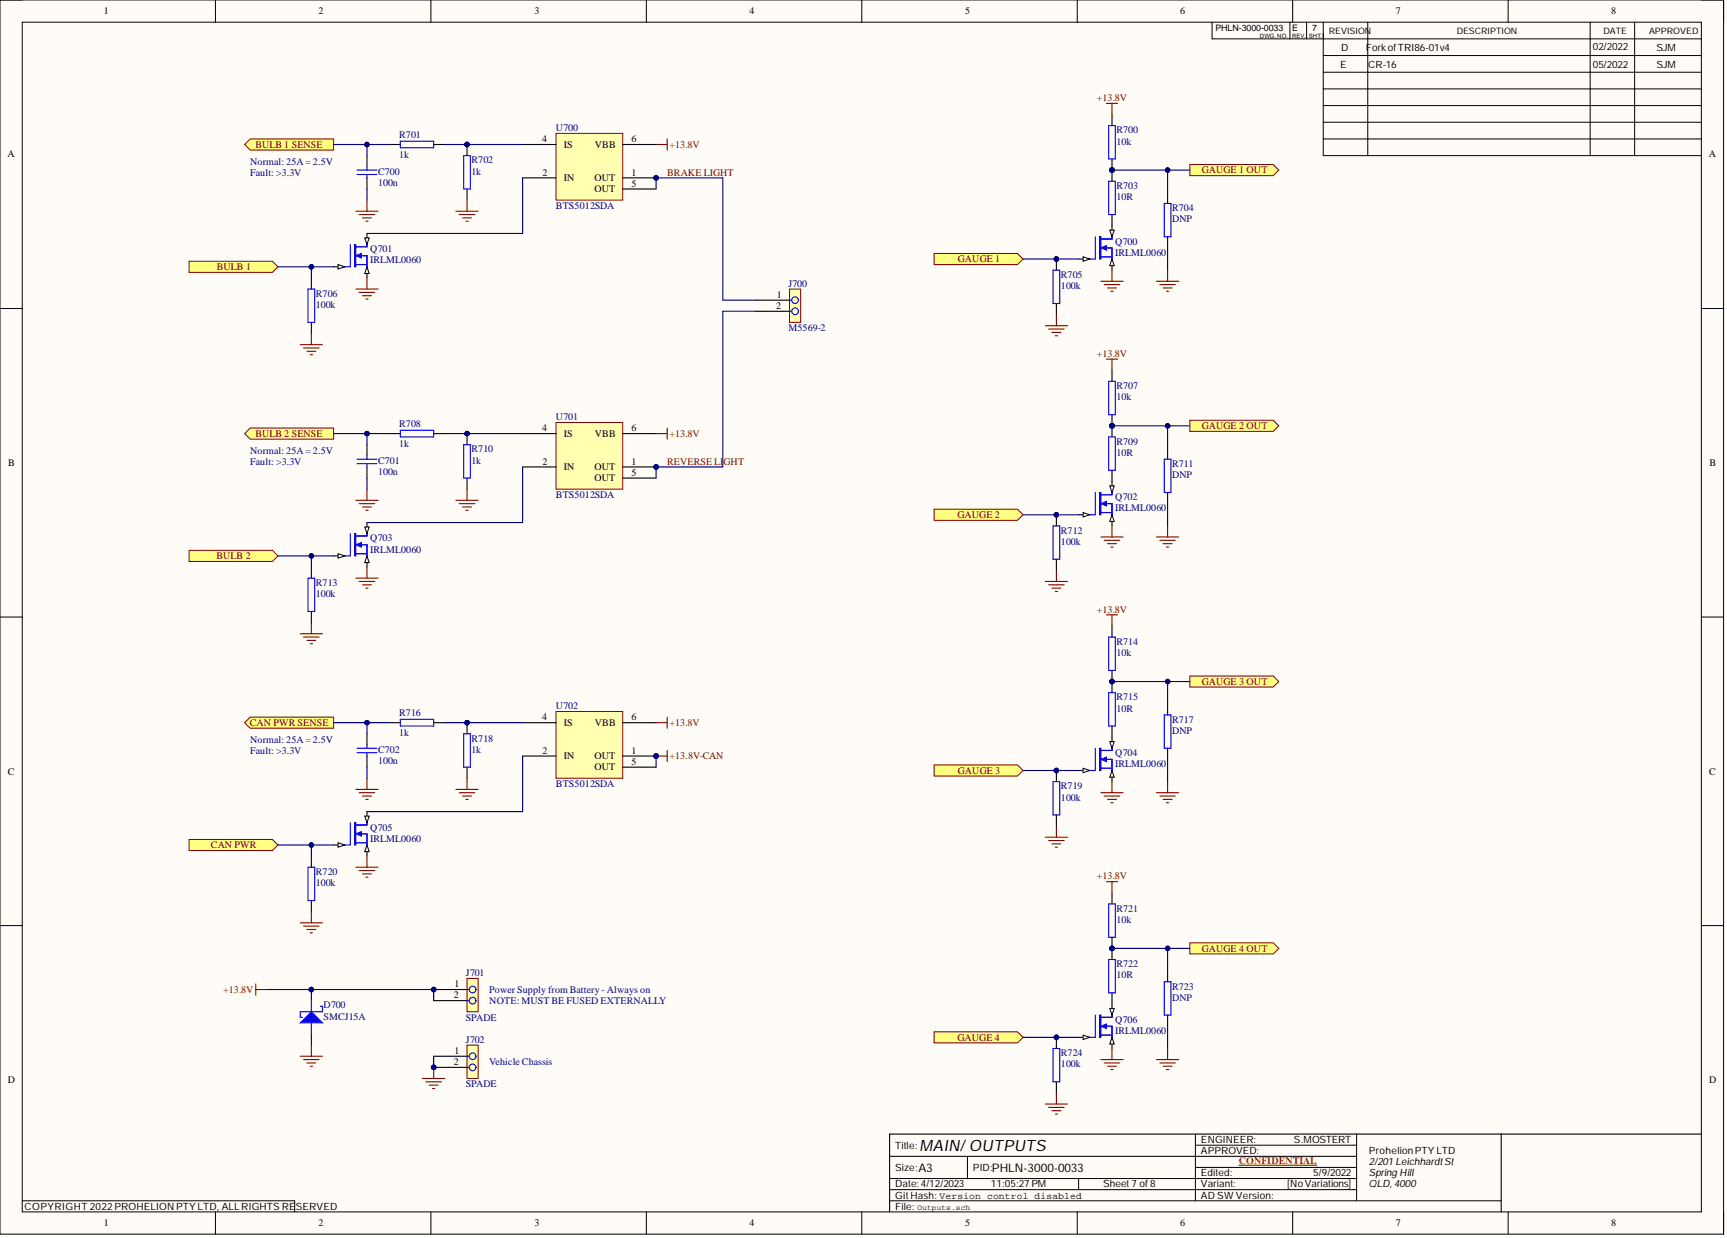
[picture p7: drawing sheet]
<svg xmlns="http://www.w3.org/2000/svg" width="393mm" height="282mm" viewBox="0 0 393 282" stroke-linecap="round" stroke-linejoin="round" font-family="sans-serif">
<defs><g id="words">
<text font-size="3.6" x="209.5" y="262">MAIN/OUTPUTS</text>
<g font-size="2.7">
<text x="209.2" y="266.7">A3</text>
<text x="225.9" y="266.7">PHLN-3000-0033</text>
</g>
<g font-size="2.3">
<text x="23.6" y="3.3">1</text>
<text x="72.5" y="3.3">2</text>
<text x="121.7" y="3.3">3</text>
<text x="170.7" y="3.3">4</text>
<text x="219.8" y="3.3">5</text>
<text x="268.8" y="3.3">6</text>
<text x="317.9" y="3.3">7</text>
<text x="367" y="3.3">8</text>
<text x="305.4" y="11.6">D</text>
<text x="311.1" y="11.6">ForkofTRI86-01v4</text>
<text x="362.8" y="11.4">02/2022</text>
<text x="377.3" y="11.6">SJM</text>
<text x="305.3" y="15.4">E</text>
<text x="311.6" y="15.4">CR-16</text>
<text x="362.8" y="15.4">05/2022</text>
<text x="377.3" y="15.4">SJM</text>
<text x="1.7" y="35.9">A</text>
<text x="123.5" y="32.4">4</text>
<text x="128.4" y="33.7">IS</text>
<text x="135.5" y="33.7">VBB</text>
<text x="143.9" y="32.4">6</text>
<text x="389.2" y="35.9">A</text>
<text x="123.6" y="40">2</text>
<text x="128.4" y="41.3">IN</text>
<text x="135.4" y="41.3">OUT</text>
<text x="143.9" y="40">1</text>
<text x="135.4" y="43.8">OUT</text>
<text x="143.9" y="42.5">5</text>
<text x="176.8" y="70.4">2</text>
<text x="177" y="67.8">1</text>
<text x="123.5" y="98.2">4</text>
<text x="128.4" y="99.5">IS</text>
<text x="135.5" y="99.5">VBB</text>
<text x="143.9" y="98.2">6</text>
<text x="1.9" y="106.1">B</text>
<text x="123.6" y="105.8">2</text>
<text x="128.4" y="107.1">IN</text>
<text x="135.4" y="107.1">OUT</text>
<text x="143.9" y="105.8">1</text>
<text x="389.4" y="106.1">B</text>
<text x="135.4" y="109.6">OUT</text>
<text x="143.9" y="108.3">5</text>
<text x="123.5" y="164">4</text>
<text x="128.4" y="165.3">IS</text>
<text x="135.5" y="165.3">VBB</text>
<text x="143.9" y="164">6</text>
<text x="123.6" y="171.6">2</text>
<text x="128.4" y="172.9">IN</text>
<text x="135.4" y="172.9">OUT</text>
<text x="143.9" y="171.6">1</text>
<text x="1.8" y="176.4">C</text>
<text x="135.4" y="175.4">OUT</text>
<text x="143.9" y="174.2">5</text>
<text x="389.3" y="176.4">C</text>
<text x="103.3" y="227.3">2</text>
<text x="103.5" y="224.8">1</text>
<text x="103.5" y="240">1</text>
<text x="103.3" y="242.5">2</text>
<text x="1.8" y="246.6">D</text>
<text x="389.3" y="246.6">D</text>
<text x="203.9" y="261.5">Title:</text>
<text x="273.5" y="260.2">ENGINEER:</text>
<text x="273.5" y="262.8">APPROVED:</text>
<text x="294.7" y="260.2">S.MOSTERT</text>
<text x="311.8" y="262.8">ProhelionPTY LTD</text>
<text x="203.9" y="266.6">Size:</text>
<text x="221.6" y="266.6">PID:</text>
<text x="273.5" y="267.8">Edited:</text>
<text x="299.1" y="267.8">5/9/2022</text>
<text x="311.8" y="265.3">2/201 LeichhardtSt</text>
<text x="311.8" y="267.8">Spring Hill</text>
<text x="5.6" y="275.4">COPYRIGHT 2022PROHELION PTY LTD, ALLRIGHTS RESERVED</text>
<text x="203.9" y="270.4">Date:4/12/2023</text>
<text x="203.9" y="272.9">GitHash: Version control disabled</text>
<text x="203.9" y="275.4">File:</text>
<text x="225.7" y="270.4">11:05:27 PM</text>
<text x="251.2" y="270.4">Sheet7 of8</text>
<text x="273.5" y="272.9">AD SW Version:</text>
<text x="273.5" y="270.4">Variant:</text>
<text x="293.2" y="270.4">[NoVariations]</text>
<text x="311.8" y="270.4">QLD,4000</text>
<text x="23.6" y="279.2">1</text>
<text x="72.5" y="279.2">2</text>
<text x="121.7" y="279.2">3</text>
<text x="170.7" y="279.2">4</text>
<text x="219.8" y="279.2">5</text>
<text x="268.8" y="279.2">6</text>
<text x="317.9" y="279.2">7</text>
<text x="367" y="279.2">8</text>
</g>
<g font-size="2.3" fill="#800000">
<text x="249.8" y="23">+13.8V</text>
<text x="58.2" y="33.7">BULB 1 SENSE</text>
<text x="152.5" y="33.7">+13.8V</text>
<text x="152" y="40">BRAKE LIGHT</text>
<text x="273.7" y="39.5">GAUGE 1 OUT</text>
<text x="218.2" y="59.7">GAUGE 1</text>
<text x="49.4" y="61.5">BULB 1</text>
<text x="249.8" y="81.3">+13.8V</text>
<text x="58.2" y="99.5">BULB 2 SENSE</text>
<text x="152.5" y="99.5">+13.8V</text>
<text x="273.7" y="97.7">GAUGE 2 OUT</text>
<text x="152" y="105.8">REVERSE LIGHT</text>
<text x="218.1" y="118">GAUGE 2</text>
<text x="49.3" y="127.3">BULB 2</text>
<text x="249.8" y="139.5">+13.8V</text>
<text x="273.7" y="155.9">GAUGE 3 OUT</text>
<text x="56.9" y="165.3">CAN PWR SENSE</text>
<text x="152.5" y="165.3">+13.8V</text>
<text x="152.5" y="172.9">+13.8V-CAN</text>
<text x="218.2" y="176.2">GAUGE 3</text>
<text x="48" y="193.1">CAN PWR</text>
<text x="249.8" y="200.2">+13.8V</text>
<text x="273.7" y="216.7">GAUGE 4 OUT</text>
<text x="50.8" y="226.1">+13.8V</text>
<text x="218.1" y="236.9">GAUGE 4</text>
</g>
<g font-size="2.3" fill="#000080">
<text x="126.6" y="29.9">U700</text>
<text x="90.9" y="31.4">R701</text>
<text x="90.9" y="35.9">1k</text>
<text x="254.3" y="30.4">R700</text>
<text x="254.3" y="32.9">10k</text>
<text x="57" y="37.5">Normal: 25A= 2.5V</text>
<text x="57" y="40">Fault: &gt;3.3V</text>
<text x="86.1" y="39.7">C700</text>
<text x="107.4" y="37.2">R702</text>
<text x="107.4" y="39.7">1k</text>
<text x="86.1" y="42.3">100n</text>
<text x="126.6" y="47.6">BTS5012SDA</text>
<text x="254.3" y="43">R703</text>
<text x="254.3" y="45.6">10R</text>
<text x="266.9" y="48.1">R704</text>
<text x="266.9" y="50.6">DNP</text>
<text x="84.3" y="57.5">Q701</text>
<text x="84.3" y="60">IRLML0060</text>
<text x="254" y="55.7">Q700</text>
<text x="254" y="58.2">IRLML0060</text>
<text x="179.6" y="65.3">J700</text>
<text x="241.6" y="63.3">R705</text>
<text x="241.6" y="65.8">100k</text>
<text x="71.9" y="67.6">R706</text>
<text x="71.9" y="70.1">100k</text>
<text x="179.6" y="75.4">M5569-2</text>
<text x="254.3" y="88.6">R707</text>
<text x="126.6" y="95.7">U701</text>
<text x="254.3" y="91.1">10k</text>
<text x="90.9" y="97.2">R708</text>
<text x="90.9" y="101.8">1k</text>
<text x="254.3" y="101.3">R709</text>
<text x="57" y="105.8">Fault: &gt;3.3V</text>
<text x="57" y="103.3">Normal: 25A= 2.5V</text>
<text x="86.1" y="105.6">C701</text>
<text x="107.4" y="103">R710</text>
<text x="107.4" y="105.6">1k</text>
<text x="254.3" y="103.8">10R</text>
<text x="266.9" y="106.3">R711</text>
<text x="86.1" y="108.1">100n</text>
<text x="126.6" y="113.4">BTS5012SDA</text>
<text x="254" y="113.9">Q702</text>
<text x="266.9" y="108.8">DNP</text>
<text x="254" y="116.4">IRLML0060</text>
<text x="84.3" y="123.3">Q703</text>
<text x="84.3" y="125.8">IRLML0060</text>
<text x="241.6" y="121.5">R712</text>
<text x="241.6" y="124">100k</text>
<text x="71.9" y="133.4">R713</text>
<text x="71.9" y="135.9">100k</text>
<text x="254.3" y="146.8">R714</text>
<text x="254.3" y="149.4">10k</text>
<text x="126.6" y="161.5">U702</text>
<text x="254.3" y="159.5">R715</text>
<text x="90.9" y="163">R716</text>
<text x="90.9" y="167.6">1k</text>
<text x="254.3" y="162">10R</text>
<text x="266.9" y="164.5">R717</text>
<text x="266.9" y="167.1">DNP</text>
<text x="57" y="171.6">Fault: &gt;3.3V</text>
<text x="57" y="169.1">Normal: 25A= 2.5V</text>
<text x="86.1" y="171.4">C702</text>
<text x="86.1" y="173.9">100n</text>
<text x="107.4" y="168.8">R718</text>
<text x="107.4" y="171.4">1k</text>
<text x="254" y="172.1">Q704</text>
<text x="126.6" y="179.2">BTS5012SDA</text>
<text x="241.6" y="179.7">R719</text>
<text x="254" y="174.7">IRLML0060</text>
<text x="241.6" y="182.3">100k</text>
<text x="84.3" y="189.1">Q705</text>
<text x="84.3" y="191.6">IRLML0060</text>
<text x="71.9" y="199.2">R720</text>
<text x="71.9" y="201.8">100k</text>
<text x="254.3" y="207.6">R721</text>
<text x="254.3" y="210.1">10k</text>
<text x="254.3" y="220.2">R722</text>
<text x="106.1" y="222.3">J701</text>
<text x="111.4" y="226.1">Power Supply from Battery - Always on</text>
<text x="254.3" y="222.8">10R</text>
<text x="266.9" y="225.3">R723</text>
<text x="266.9" y="227.8">DNP</text>
<text x="73.7" y="229.6">D700</text>
<text x="73.7" y="232.1">SMCJ15A</text>
<text x="106.1" y="232.4">SPADE</text>
<text x="111.4" y="228.6">NOTE: MUST BE FUSED EXTERNALLY</text>
<text x="254" y="232.9">Q706</text>
<text x="106.1" y="237.5">J702</text>
<text x="254" y="235.4">IRLML0060</text>
<text x="111.4" y="242.5">Vehicle Chassis</text>
<text x="241.6" y="240.5">R724</text>
<text x="241.6" y="243">100k</text>
<text x="106.1" y="247.6">SPADE</text>
</g>
<text font-size="2.3" fill="#f00" x="282.1" y="265">CONFIDENTIAL</text>
<g font-size="2">
<text x="276.8" y="7.2">PHLN-3000-0033</text>
<text x="294.3" y="7.2">E</text>
<text x="298.9" y="7.2">7</text>
<text x="302.7" y="7.7">REVISION</text>
<text x="331.8" y="7.7">DESCRIPTION</text>
<text x="365.2" y="7.7">DATE</text>
<text x="375.6" y="7.7">APPROVED</text>
</g>
<text font-size="1.8" x="208.9" y="275.4">Outputs.sch</text>
<g font-size="1.4">
<text x="287" y="8.6">DWG. NO.</text>
<text x="294.3" y="8.6">REV.</text>
<text x="298.1" y="8.6">SHT.</text>
</g>
</g></defs>
<path d="M0 0h392.6v281h-392.6z" fill-rule="evenodd" fill="#fffcf8"/>
<path d="M0 0h392.6v281h-392.6z" fill="none" stroke="#000" stroke-width=".23"/>
<path d="M5.1 5.1h382.4v270.8h-382.4z" fill-rule="evenodd" fill="#fffcf8"/>
<g fill="none" stroke="#000" stroke-width=".23">
<path d="M0 0h5.1M49.1 0v5.1M98.1 0v5.1M147.2 0v5.1M196.3 0v5.1M245.4 0v5.1M294.4 0v5.1M343.5 0v5.1M387.5 0h5.1v5.1M5.1 5.1h382.4v270.8h-382.4zM276.1 5.1v3.8h111.4M293.8 5.1v3.8"/>
<path d="M297.6 5.1v3.8M301.4 5.1v30.3h86.1M301.4 12.6h86.1M301.4 16.4h86.1M311.5 5.1v30.3M362.2 5.1v30.3M372.3 5.1v30.3M301.4 20.2h86.1M301.4 24h86.1M301.4 27.8h86.1M301.4 31.6h86.1M0 70.2h5.1"/>
<path d="M387.5 70.2h5.1M0 140.5h5.1M387.5 140.5h5.1M0 210.7h5.1M387.5 210.7h5.1M272.3 258.2v15.2M309 258.2v15.2M5.1 273.4h62v2.5M49.1 275.9v5.1M98.1 275.9v5.1M147.2 275.9v5.1M196.3 275.9v5.1"/>
<path d="M202.6 263.3h106.4M202.6 270.9h106.4M202.6 268.3h106.4M202.6 273.4h139.3M220.3 263.3v5M245.4 275.9v5.1M245.7 268.3v2.6M272.3 260.7h36.7M272.3 265.8h36.7M294.4 275.9v5.1M343.5 275.9v5.1M392.6 275.9v5.1"/>
</g>
<path d="M76 60.7h2.5M341.9 258.2v17.7M387.5 258.2h-184.9v17.7" fill="none" stroke="#000" stroke-width=".25"/>
<path d="M282.2 265.3h17.7" fill="none" stroke="#f00" stroke-width=".25"/>
<path d="M77 60.2l1.5 .5-1.5 .6z" fill="#f8fcff"/>
<path d="M77 60.2l1.5 .5-1.5 .6z" fill="none" stroke="#000" stroke-width=".23"/>
<path d="M83.6 53.2v2.5" fill="none" stroke="#000" stroke-width=".25"/>
<path d="M83.1 54.2h1l-.5 1.5z" fill="#f8fcff"/>
<path d="M83.1 54.2h1l-.5 1.5z" fill="none" stroke="#000" stroke-width=".23"/>
<path d="M83.6 60.7v2.6" fill="none" stroke="#000" stroke-width=".25"/>
<path d="M83.6 60.7l.5 1.6h-1z" fill="#f8fcff"/>
<path d="M83.6 60.7l.5 1.6h-1z" fill="none" stroke="#000" stroke-width=".23"/>
<path d="M79.8 55.7v5h-1.3M80.8 55.7h.2v5h-.2zM80.9 55.7v5M82.1 58.2h1.5v2.5M83.6 55.7v.5h-2.6M81 60.2h2.6" fill="none" stroke="#00f" stroke-width=".25"/>
<path d="M81 58.2l1.3-.5v1z" fill="#00f"/>
<path d="M81 58.2l1.3-.5v1z" fill="none" stroke="#00f" stroke-width=".25"/>
<path d="M81 65.8h5.1M81.8 66.6h3.6M82.6 67.3h2M83.3 68.1h.5M83.6 63.3v2.5" fill="none" stroke="#800000" stroke-width=".25"/>
<path d="M43.1 59.5h19l1.2 1.2-1.2 1.3h-19z" fill-rule="evenodd" fill="#ffff80"/>
<path d="M43.1 59.5h19l1.2 1.2-1.2 1.3h-19z" fill="none" stroke="#800000" stroke-width=".23"/>
<path d="M55.7 32.9l1.3-1.3h19v2.6h-19z" fill-rule="evenodd" fill="#ffff80"/>
<path d="M55.7 32.9l1.3-1.3h19v2.6h-19z" fill="none" stroke="#800000" stroke-width=".23"/>
<path d="M149.4 32.9h2.6M152 31.6v2.6" fill="none" stroke="#800000" stroke-width=".25"/>
<circle cx="149.4" cy="40.5" r=".51" fill="#000080"/>
<circle cx="149.4" cy="40.5" r=".51" fill="none" stroke="#000080" stroke-width=".23"/>
<path d="M126.6 30.4h15.2v15.2h-15.2z" fill-rule="evenodd" fill="#ffffb0"/>
<path d="M126.6 30.4h15.2v15.2h-15.2z" fill="none" stroke="#800000" stroke-width=".23"/>
<path d="M141.8 32.9h7.6M141.8 40.5h7.6" fill="none" stroke="#000" stroke-width=".25"/>
<circle cx="149.4" cy="40.5" r=".51" fill="#000080"/>
<circle cx="149.4" cy="40.5" r=".51" fill="none" stroke="#000080" stroke-width=".23"/>
<path d="M119 32.9h7.6M119 40.5h7.6M141.8 43h7.6" fill="none" stroke="#000" stroke-width=".25"/>
<circle cx="106.4" cy="32.9" r=".51" fill="#000080"/>
<circle cx="106.4" cy="32.9" r=".51" fill="none" stroke="#000080" stroke-width=".23"/>
<path d="M106.4 32.9v2.5M106.4 43v2.6" fill="none" stroke="#000" stroke-width=".25"/>
<circle cx="106.4" cy="32.9" r=".51" fill="#000080"/>
<circle cx="106.4" cy="32.9" r=".51" fill="none" stroke="#000080" stroke-width=".23"/>
<path d="M81.3 39.7h4.6M81.3 38.7h4.6M83.6 38v.7M83.6 39.7v.8M91.2 32.1h7.6v1.6h-7.6zM105.6 35.4h1.5v7.6h-1.5zM70.2 65.8h1.5v7.6h-1.5z" fill="none" stroke="#00f" stroke-width=".25"/>
<g fill="none" stroke="#800000" stroke-width=".25">
<path d="M81 48.1h5.1M81.8 48.9h3.6M82.6 49.6h2M83.3 50.4h.5M83.6 45.6v2.5M103.8 48.1h5.1M104.6 48.9h3.5M105.4 49.6h2M106.1 50.4h.5M106.4 45.6v2.5M68.4 78.5h5M69.1 79.2h3.6"/>
<path d="M69.9 80h2M70.9 75.9v2.6M70.7 80.7h.5"/>
</g>
<path d="M83.6 35.4v2.6M88.6 32.9h2.6M98.8 32.9h2.5M83.6 40.5v2.5M70.9 63.3v2.5M70.9 73.4v2.5M76 126.6h2.5" fill="none" stroke="#000" stroke-width=".25"/>
<path d="M77 126.1l1.5 .5-1.5 .5z" fill="#f8fcff"/>
<path d="M77 126.1l1.5 .5-1.5 .5z" fill="none" stroke="#000" stroke-width=".23"/>
<path d="M83.6 119v2.5" fill="none" stroke="#000" stroke-width=".25"/>
<path d="M83.1 120h1l-.5 1.5z" fill="#f8fcff"/>
<path d="M83.1 120h1l-.5 1.5z" fill="none" stroke="#000" stroke-width=".23"/>
<path d="M83.6 126.6v2.5" fill="none" stroke="#000" stroke-width=".25"/>
<path d="M83.6 126.6l.5 1.5h-1z" fill="#f8fcff"/>
<path d="M83.6 126.6l.5 1.5h-1z" fill="none" stroke="#000" stroke-width=".23"/>
<path d="M79.8 121.5v5.1h-1.3M80.8 121.5h.2v5.1h-.2zM80.9 121.5v5.1M81 126.1h2.6M82.1 124h1.5v2.6M83.6 121.5v.5h-2.6" fill="none" stroke="#00f" stroke-width=".25"/>
<path d="M81 124l1.3-.5v1z" fill="#00f"/>
<path d="M81 124l1.3-.5v1z" fill="none" stroke="#00f" stroke-width=".25"/>
<path d="M81 131.6h5.1M81.8 132.4h3.6M82.6 133.2h2M83.3 133.9h.5M83.6 129.1v2.5" fill="none" stroke="#800000" stroke-width=".25"/>
<path d="M43.1 125.3h19l1.2 1.3-1.2 1.2h-19z" fill-rule="evenodd" fill="#ffff80"/>
<path d="M43.1 125.3h19l1.2 1.3-1.2 1.2h-19z" fill="none" stroke="#800000" stroke-width=".23"/>
<path d="M55.7 98.7l1.3-1.2h19v2.5h-19z" fill-rule="evenodd" fill="#ffff80"/>
<path d="M55.7 98.7l1.3-1.2h19v2.5h-19z" fill="none" stroke="#800000" stroke-width=".23"/>
<path d="M149.4 98.7h2.6M152 97.5v2.5" fill="none" stroke="#800000" stroke-width=".25"/>
<circle cx="149.4" cy="106.3" r=".51" fill="#000080"/>
<circle cx="149.4" cy="106.3" r=".51" fill="none" stroke="#000080" stroke-width=".23"/>
<path d="M126.6 96.2h15.2v15.2h-15.2z" fill-rule="evenodd" fill="#ffffb0"/>
<path d="M126.6 96.2h15.2v15.2h-15.2z" fill="none" stroke="#800000" stroke-width=".23"/>
<path d="M141.8 98.7h7.6M141.8 106.3h7.6" fill="none" stroke="#000" stroke-width=".25"/>
<circle cx="149.4" cy="106.3" r=".51" fill="#000080"/>
<circle cx="149.4" cy="106.3" r=".51" fill="none" stroke="#000080" stroke-width=".23"/>
<path d="M119 98.7h7.6M119 106.3h7.6M141.8 108.8h7.6" fill="none" stroke="#000" stroke-width=".25"/>
<circle cx="106.4" cy="98.7" r=".51" fill="#000080"/>
<circle cx="106.4" cy="98.7" r=".51" fill="none" stroke="#000080" stroke-width=".23"/>
<path d="M106.4 98.7v2.6M106.4 108.8v2.6" fill="none" stroke="#000" stroke-width=".25"/>
<circle cx="106.4" cy="98.7" r=".51" fill="#000080"/>
<circle cx="106.4" cy="98.7" r=".51" fill="none" stroke="#000080" stroke-width=".23"/>
<path d="M91.2 98h7.6v1.5h-7.6zM81.3 105.6h4.6M81.3 104.5h4.6M83.6 103.8v.7M83.6 105.6v.7M105.6 101.3h1.5v7.5h-1.5zM70.2 131.6h1.5v7.6h-1.5z" fill="none" stroke="#00f" stroke-width=".25"/>
<g fill="none" stroke="#800000" stroke-width=".25">
<path d="M81 113.9h5.1M81.8 114.7h3.6M82.6 115.4h2M83.3 116.2h.5M83.6 111.4v2.5M103.8 113.9h5.1M104.6 114.7h3.5M105.4 115.4h2M106.1 116.2h.5M106.4 111.4v2.5M68.4 144.3h5M69.1 145h3.6"/>
<path d="M69.9 145.8h2M70.7 146.6h.5M70.9 141.8v2.5"/>
</g>
<path d="M88.6 98.7h2.6M98.8 98.7h2.5M83.6 101.3v2.5M83.6 106.3v2.5M70.9 129.1v2.5M70.9 139.2v2.6M76 192.4h2.5" fill="none" stroke="#000" stroke-width=".25"/>
<path d="M77 191.9l1.5 .5-1.5 .5z" fill="#f8fcff"/>
<path d="M77 191.9l1.5 .5-1.5 .5z" fill="none" stroke="#000" stroke-width=".23"/>
<path d="M83.6 184.8v2.5" fill="none" stroke="#000" stroke-width=".25"/>
<path d="M83.1 185.8h1l-.5 1.5z" fill="#f8fcff"/>
<path d="M83.1 185.8h1l-.5 1.5z" fill="none" stroke="#000" stroke-width=".23"/>
<path d="M83.6 192.4v2.5" fill="none" stroke="#000" stroke-width=".25"/>
<path d="M83.6 192.4l.5 1.5h-1z" fill="#f8fcff"/>
<path d="M83.6 192.4l.5 1.5h-1z" fill="none" stroke="#000" stroke-width=".23"/>
<path d="M79.8 187.3v5.1h-1.3M80.8 187.3h.2v5.1h-.2zM80.9 187.3v5.1M81 191.9h2.6M82.1 189.9h1.5v2.5M83.6 187.3v.5h-2.6" fill="none" stroke="#00f" stroke-width=".25"/>
<path d="M81 189.9l1.3-.5v1z" fill="#00f"/>
<path d="M81 189.9l1.3-.5v1z" fill="none" stroke="#00f" stroke-width=".25"/>
<path d="M81 197.5h5.1M81.8 198.2h3.6M82.6 199h2M83.3 199.7h.5M83.6 194.9v2.6" fill="none" stroke="#800000" stroke-width=".25"/>
<path d="M43.1 191.1h19l1.2 1.3-1.2 1.3h-19z" fill-rule="evenodd" fill="#ffff80"/>
<path d="M43.1 191.1h19l1.2 1.3-1.2 1.3h-19z" fill="none" stroke="#800000" stroke-width=".23"/>
<path d="M55.7 164.5l1.3-1.2h19v2.5h-19z" fill-rule="evenodd" fill="#ffff80"/>
<path d="M55.7 164.5l1.3-1.2h19v2.5h-19z" fill="none" stroke="#800000" stroke-width=".23"/>
<path d="M149.4 164.5h2.6M152 163.3v2.5" fill="none" stroke="#800000" stroke-width=".25"/>
<circle cx="149.4" cy="172.1" r=".51" fill="#000080"/>
<circle cx="149.4" cy="172.1" r=".51" fill="none" stroke="#000080" stroke-width=".23"/>
<path d="M126.6 162h15.2v15.2h-15.2z" fill-rule="evenodd" fill="#ffffb0"/>
<path d="M126.6 162h15.2v15.2h-15.2z" fill="none" stroke="#800000" stroke-width=".23"/>
<path d="M141.8 164.5h7.6M141.8 172.1h7.6" fill="none" stroke="#000" stroke-width=".25"/>
<circle cx="149.4" cy="172.1" r=".51" fill="#000080"/>
<circle cx="149.4" cy="172.1" r=".51" fill="none" stroke="#000080" stroke-width=".23"/>
<path d="M119 172.1h7.6M119 164.5h7.6M141.8 174.7h7.6" fill="none" stroke="#000" stroke-width=".25"/>
<circle cx="106.4" cy="164.5" r=".51" fill="#000080"/>
<circle cx="106.4" cy="164.5" r=".51" fill="none" stroke="#000080" stroke-width=".23"/>
<path d="M106.4 164.5v2.6M106.4 174.7v2.5" fill="none" stroke="#000" stroke-width=".25"/>
<circle cx="106.4" cy="164.5" r=".51" fill="#000080"/>
<circle cx="106.4" cy="164.5" r=".51" fill="none" stroke="#000080" stroke-width=".23"/>
<path d="M81.3 171.4h4.6M81.3 170.4h4.6M83.6 169.6v.8M83.6 171.4v.7M91.2 163.8h7.6v1.5h-7.6zM105.6 167.1h1.5v7.6h-1.5zM70.2 197.5h1.5v7.5h-1.5z" fill="none" stroke="#00f" stroke-width=".25"/>
<g fill="none" stroke="#800000" stroke-width=".25">
<path d="M81 179.7h5.1M83.6 177.2v2.5M103.8 179.7h5.1M106.4 177.2v2.5M149.4 172.1h2.6M152 170.9v2.5M81.8 180.5h3.6M82.6 181.2h2M83.3 182h.5M104.6 180.5h3.5M105.4 181.2h2M106.1 182h.5"/>
<path d="M68.4 210.1h5M69.1 210.9h3.6M69.9 211.6h2M70.7 212.4h.5M70.9 207.6v2.5"/>
</g>
<path d="M83.6 167.1v2.5M83.6 172.1v2.6M88.6 164.5h2.6M98.8 164.5h2.5M70.9 194.9v2.6M70.9 205v2.6" fill="none" stroke="#000" stroke-width=".25"/>
<circle cx="149.4" cy="172.1" r=".51" fill="#000080"/>
<circle cx="149.4" cy="172.1" r=".51" fill="none" stroke="#000080" stroke-width=".23"/>
<path d="M96.2 245.6h5.1M97 246.3h3.5M97.8 247.1h2M98.5 247.8h.5M98.8 243v2.6" fill="none" stroke="#800000" stroke-width=".25"/>
<circle cx="98.8" cy="243" r=".51" fill="#000080"/>
<circle cx="98.8" cy="243" r=".51" fill="none" stroke="#000080" stroke-width=".23"/>
<path d="M58.3 224v2.6M58.3 225.3h2.5" fill="none" stroke="#800000" stroke-width=".25"/>
<circle cx="70.9" cy="225.3" r=".51" fill="#000080"/>
<circle cx="70.9" cy="225.3" r=".51" fill="none" stroke="#000080" stroke-width=".23"/>
<path d="M70.9 225.3v2.5M70.9 235.4v2.6" fill="none" stroke="#000" stroke-width=".25"/>
<circle cx="70.9" cy="225.3" r=".51" fill="#000080"/>
<circle cx="70.9" cy="225.3" r=".51" fill="none" stroke="#000080" stroke-width=".23"/>
<path d="M70.9 227.8v2.6M70.9 232.9v2.5M72.9 229.1h.5v1.3h-5v1.2h.5" fill="none" stroke="#00f" stroke-width=".25"/>
<path d="M68.4 232.9l2.5-2.5 2.5 2.5z" fill="#00f"/>
<path d="M68.4 232.9l2.5-2.5 2.5 2.5z" fill="none" stroke="#00f" stroke-width=".23"/>
<path d="M70.9 238v2.5M68.4 240.5h5M69.1 241.2h3.6M69.9 242h2M70.7 242.8h.5" fill="none" stroke="#800000" stroke-width=".25"/>
<circle cx="98.8" cy="225.3" r=".51" fill="#000080"/>
<circle cx="98.8" cy="225.3" r=".51" fill="none" stroke="#000080" stroke-width=".23"/>
<path d="M106.4 222.8h2.5v7.6h-2.5z" fill-rule="evenodd" fill="#ffffb0"/>
<path d="M106.4 222.8h2.5v7.6h-2.5z" fill="none" stroke="#800000" stroke-width=".23"/>
<g fill="none" stroke="#00f" stroke-width=".25">
<circle cx="107.6" cy="225.3" r=".76"/>
<circle cx="107.6" cy="227.8" r=".76"/>
</g>
<path d="M98.8 225.3h7.6" fill="none" stroke="#000" stroke-width=".25"/>
<circle cx="98.8" cy="225.3" r=".51" fill="#000080"/>
<circle cx="98.8" cy="225.3" r=".51" fill="none" stroke="#000080" stroke-width=".23"/>
<path d="M98.8 227.8h7.6" fill="none" stroke="#000" stroke-width=".25"/>
<path d="M106.4 225.3h.5M106.4 227.8h.5" fill="none" stroke="#00f" stroke-width=".25"/>
<circle cx="98.8" cy="243" r=".51" fill="#000080"/>
<circle cx="98.8" cy="243" r=".51" fill="none" stroke="#000080" stroke-width=".23"/>
<path d="M106.4 238h2.5v7.6h-2.5z" fill-rule="evenodd" fill="#ffffb0"/>
<path d="M106.4 238h2.5v7.6h-2.5z" fill="none" stroke="#800000" stroke-width=".23"/>
<g fill="none" stroke="#00f" stroke-width=".25">
<circle cx="107.6" cy="243" r=".76"/>
<circle cx="107.6" cy="240.5" r=".76"/>
</g>
<path d="M98.8 240.5h7.6M98.8 243h7.6" fill="none" stroke="#000" stroke-width=".25"/>
<circle cx="98.8" cy="243" r=".51" fill="#000080"/>
<circle cx="98.8" cy="243" r=".51" fill="none" stroke="#000080" stroke-width=".23"/>
<path d="M106.4 240.5h.5M106.4 243h.5" fill="none" stroke="#00f" stroke-width=".25"/>
<path d="M179.8 65.8h2.6v7.6h-2.6z" fill-rule="evenodd" fill="#ffffb0"/>
<path d="M179.8 65.8h2.6v7.6h-2.6z" fill="none" stroke="#800000" stroke-width=".23"/>
<g fill="none" stroke="#00f" stroke-width=".25">
<path d="M179.8 68.3h.5M179.8 70.9h.5"/>
<circle cx="181.1" cy="68.3" r=".76"/>
<circle cx="181.1" cy="70.9" r=".76"/>
</g>
<path d="M245.7 59h2.5M172.2 68.3h7.6M172.2 70.9h7.6" fill="none" stroke="#000" stroke-width=".25"/>
<path d="M246.7 58.5l1.5 .5-1.5 .5z" fill="#f8fcff"/>
<path d="M246.7 58.5l1.5 .5-1.5 .5z" fill="none" stroke="#000" stroke-width=".23"/>
<path d="M253.3 51.4v2.5" fill="none" stroke="#000" stroke-width=".25"/>
<path d="M252.8 52.4h1l-.5 1.5z" fill="#f8fcff"/>
<path d="M252.8 52.4h1l-.5 1.5z" fill="none" stroke="#000" stroke-width=".23"/>
<path d="M253.3 59v2.5" fill="none" stroke="#000" stroke-width=".25"/>
<path d="M253.3 59l.5 1.5h-1z" fill="#f8fcff"/>
<path d="M253.3 59l.5 1.5h-1z" fill="none" stroke="#000" stroke-width=".23"/>
<path d="M249.5 53.9v5.1h-1.3M250.5 53.9h.2v5.1h-.2zM250.6 53.9v5.1M250.7 58.5h2.6M251.8 56.4h1.5v2.6M253.3 53.9v.5h-2.6" fill="none" stroke="#00f" stroke-width=".25"/>
<path d="M250.7 56.4l1.3-.5v1.1z" fill="#00f"/>
<path d="M250.7 56.4l1.3-.5v1.1z" fill="none" stroke="#00f" stroke-width=".25"/>
<circle cx="253.3" cy="38.7" r=".51" fill="#000080"/>
<circle cx="253.3" cy="38.7" r=".51" fill="none" stroke="#000080" stroke-width=".23"/>
<path d="M253.3 38.7v2.6M253.3 48.9v2.5" fill="none" stroke="#000" stroke-width=".25"/>
<circle cx="253.3" cy="38.7" r=".51" fill="#000080"/>
<circle cx="253.3" cy="38.7" r=".51" fill="none" stroke="#000080" stroke-width=".23"/>
<path d="M252.5 41.3h1.5v7.6h-1.5z" fill="none" stroke="#00f" stroke-width=".25"/>
<circle cx="240.6" cy="59" r=".51" fill="#000080"/>
<circle cx="240.6" cy="59" r=".51" fill="none" stroke="#000080" stroke-width=".23"/>
<path d="M240.6 59v2.5M240.6 69.1v2.5" fill="none" stroke="#000" stroke-width=".25"/>
<circle cx="240.6" cy="59" r=".51" fill="#000080"/>
<circle cx="240.6" cy="59" r=".51" fill="none" stroke="#000080" stroke-width=".23"/>
<path d="M239.8 61.5h1.6v7.6h-1.6z" fill="none" stroke="#00f" stroke-width=".25"/>
<circle cx="253.3" cy="38.7" r=".51" fill="#000080"/>
<circle cx="253.3" cy="38.7" r=".51" fill="none" stroke="#000080" stroke-width=".23"/>
<path d="M253.3 36.2v2.5" fill="none" stroke="#000" stroke-width=".25"/>
<circle cx="253.3" cy="38.7" r=".51" fill="#000080"/>
<circle cx="253.3" cy="38.7" r=".51" fill="none" stroke="#000080" stroke-width=".23"/>
<path d="M253.3 26.1v2.5" fill="none" stroke="#000" stroke-width=".25"/>
<path d="M252.5 28.6h1.5v7.6h-1.5z" fill="none" stroke="#00f" stroke-width=".25"/>
<path d="M238.1 74.2h5M238.8 74.9h3.6M239.6 75.7h2M240.4 76.4h.5M240.6 71.6v2.6M250.7 64h5.1M251.5 64.8h3.5M252.3 65.6h2M253 66.3h.5M253.3 61.5v2.5" fill="none" stroke="#800000" stroke-width=".25"/>
<path d="M212.7 57.7h19l1.3 1.3-1.3 1.2h-19z" fill-rule="evenodd" fill="#ffff80"/>
<path d="M212.7 57.7h19l1.3 1.3-1.3 1.2h-19z" fill="none" stroke="#800000" stroke-width=".23"/>
<path d="M271 37.5h19l1.3 1.2-1.3 1.3h-19z" fill-rule="evenodd" fill="#ffff80"/>
<path d="M271 37.5h19l1.3 1.2-1.3 1.3h-19z" fill="none" stroke="#800000" stroke-width=".23"/>
<path d="M245.7 117.2h2.5" fill="none" stroke="#000" stroke-width=".25"/>
<path d="M246.7 116.7l1.5 .5-1.5 .5z" fill="#f8fcff"/>
<path d="M246.7 116.7l1.5 .5-1.5 .5z" fill="none" stroke="#000" stroke-width=".23"/>
<path d="M253.3 109.6v2.5" fill="none" stroke="#000" stroke-width=".25"/>
<path d="M252.8 110.6h1l-.5 1.5z" fill="#f8fcff"/>
<path d="M252.8 110.6h1l-.5 1.5z" fill="none" stroke="#000" stroke-width=".23"/>
<path d="M253.3 117.2v2.5" fill="none" stroke="#000" stroke-width=".25"/>
<path d="M253.3 117.2l.5 1.5h-1z" fill="#f8fcff"/>
<path d="M253.3 117.2l.5 1.5h-1z" fill="none" stroke="#000" stroke-width=".23"/>
<path d="M249.5 112.1v5.1h-1.3M250.5 112.1h.2v5.1h-.2zM250.6 112.1v5.1M250.7 116.7h2.6M251.8 114.7h1.5v2.5M253.3 112.1v.5h-2.6" fill="none" stroke="#00f" stroke-width=".25"/>
<path d="M250.7 114.7l1.3-.5v1z" fill="#00f"/>
<path d="M250.7 114.7l1.3-.5v1z" fill="none" stroke="#00f" stroke-width=".25"/>
<circle cx="253.3" cy="97" r=".51" fill="#000080"/>
<circle cx="253.3" cy="97" r=".51" fill="none" stroke="#000080" stroke-width=".23"/>
<path d="M253.3 96.9v2.6M253.3 107.1v2.5" fill="none" stroke="#000" stroke-width=".25"/>
<circle cx="253.3" cy="97" r=".51" fill="#000080"/>
<circle cx="253.3" cy="97" r=".51" fill="none" stroke="#000080" stroke-width=".23"/>
<path d="M252.5 99.5h1.5v7.6h-1.5z" fill="none" stroke="#00f" stroke-width=".25"/>
<circle cx="240.6" cy="117.2" r=".51" fill="#000080"/>
<circle cx="240.6" cy="117.2" r=".51" fill="none" stroke="#000080" stroke-width=".23"/>
<path d="M240.6 117.2v2.5M240.6 127.3v2.6" fill="none" stroke="#000" stroke-width=".25"/>
<circle cx="240.6" cy="117.2" r=".51" fill="#000080"/>
<circle cx="240.6" cy="117.2" r=".51" fill="none" stroke="#000080" stroke-width=".23"/>
<path d="M239.8 119.7h1.6v7.6h-1.6z" fill="none" stroke="#00f" stroke-width=".25"/>
<circle cx="253.3" cy="97" r=".51" fill="#000080"/>
<circle cx="253.3" cy="97" r=".51" fill="none" stroke="#000080" stroke-width=".23"/>
<path d="M253.3 94.4v2.5" fill="none" stroke="#000" stroke-width=".25"/>
<circle cx="253.3" cy="97" r=".51" fill="#000080"/>
<circle cx="253.3" cy="97" r=".51" fill="none" stroke="#000080" stroke-width=".23"/>
<path d="M253.3 84.3v2.5" fill="none" stroke="#000" stroke-width=".25"/>
<path d="M252.5 86.8h1.5v7.6h-1.5z" fill="none" stroke="#00f" stroke-width=".25"/>
<path d="M253.3 119.7v2.6M238.1 132.4h5M238.8 133.2h3.6M239.6 133.9h2M240.4 134.7h.5M240.6 129.9v2.5M250.7 122.3h5.1M251.5 123h3.5M252.3 123.8h2M253 124.5h.5" fill="none" stroke="#800000" stroke-width=".25"/>
<path d="M212.7 115.9h19l1.3 1.3-1.3 1.3h-19z" fill-rule="evenodd" fill="#ffff80"/>
<path d="M212.7 115.9h19l1.3 1.3-1.3 1.3h-19z" fill="none" stroke="#800000" stroke-width=".23"/>
<path d="M271 95.7h19l1.3 1.2-1.3 1.3h-19z" fill-rule="evenodd" fill="#ffff80"/>
<path d="M271 95.7h19l1.3 1.2-1.3 1.3h-19z" fill="none" stroke="#800000" stroke-width=".23"/>
<path d="M245.7 175.4h2.5" fill="none" stroke="#000" stroke-width=".25"/>
<path d="M246.7 174.9l1.5 .5-1.5 .5z" fill="#f8fcff"/>
<path d="M246.7 174.9l1.5 .5-1.5 .5z" fill="none" stroke="#000" stroke-width=".23"/>
<path d="M253.3 167.8v2.6" fill="none" stroke="#000" stroke-width=".25"/>
<path d="M252.8 168.8h1l-.5 1.6z" fill="#f8fcff"/>
<path d="M252.8 168.8h1l-.5 1.6z" fill="none" stroke="#000" stroke-width=".23"/>
<path d="M253.3 175.4v2.6" fill="none" stroke="#000" stroke-width=".25"/>
<path d="M253.3 175.4l.5 1.5h-1z" fill="#f8fcff"/>
<path d="M253.3 175.4l.5 1.5h-1z" fill="none" stroke="#000" stroke-width=".23"/>
<path d="M249.5 170.4v5h-1.3M250.5 170.4h.2v5h-.2zM250.6 170.4v5M250.7 174.9h2.6M251.8 172.9h1.5v2.5M253.3 170.4v.5h-2.6" fill="none" stroke="#00f" stroke-width=".25"/>
<path d="M250.7 172.9l1.3-.5v1z" fill="#00f"/>
<path d="M250.7 172.9l1.3-.5v1z" fill="none" stroke="#00f" stroke-width=".25"/>
<circle cx="253.3" cy="155.2" r=".51" fill="#000080"/>
<circle cx="253.3" cy="155.2" r=".51" fill="none" stroke="#000080" stroke-width=".23"/>
<path d="M253.3 155.2v2.5M253.3 165.3v2.5" fill="none" stroke="#000" stroke-width=".25"/>
<circle cx="253.3" cy="155.2" r=".51" fill="#000080"/>
<circle cx="253.3" cy="155.2" r=".51" fill="none" stroke="#000080" stroke-width=".23"/>
<path d="M252.5 157.7h1.5v7.6h-1.5z" fill="none" stroke="#00f" stroke-width=".25"/>
<circle cx="240.6" cy="175.4" r=".51" fill="#000080"/>
<circle cx="240.6" cy="175.4" r=".51" fill="none" stroke="#000080" stroke-width=".23"/>
<path d="M240.6 175.4v2.6M240.6 185.6v2.5" fill="none" stroke="#000" stroke-width=".25"/>
<circle cx="240.6" cy="175.4" r=".51" fill="#000080"/>
<circle cx="240.6" cy="175.4" r=".51" fill="none" stroke="#000080" stroke-width=".23"/>
<path d="M239.8 178h1.6v7.6h-1.6z" fill="none" stroke="#00f" stroke-width=".25"/>
<circle cx="253.3" cy="155.2" r=".51" fill="#000080"/>
<circle cx="253.3" cy="155.2" r=".51" fill="none" stroke="#000080" stroke-width=".23"/>
<path d="M253.3 152.6v2.6" fill="none" stroke="#000" stroke-width=".25"/>
<circle cx="253.3" cy="155.2" r=".51" fill="#000080"/>
<circle cx="253.3" cy="155.2" r=".51" fill="none" stroke="#000080" stroke-width=".23"/>
<path d="M253.3 142.5v2.5" fill="none" stroke="#000" stroke-width=".25"/>
<path d="M252.5 145h1.5v7.6h-1.5z" fill="none" stroke="#00f" stroke-width=".25"/>
<path d="M253.3 178v2.5M238.1 190.6h5M238.8 191.4h3.6M239.6 192.1h2M240.4 192.9h.5M240.6 188.1v2.5M250.7 180.5h5.1M251.5 181.2h3.5M252.3 182h2M253 182.8h.5" fill="none" stroke="#800000" stroke-width=".25"/>
<path d="M212.7 174.2h19l1.3 1.2-1.3 1.3h-19z" fill-rule="evenodd" fill="#ffff80"/>
<path d="M212.7 174.2h19l1.3 1.2-1.3 1.3h-19z" fill="none" stroke="#800000" stroke-width=".23"/>
<path d="M271 153.9h19l1.3 1.3-1.3 1.2h-19z" fill-rule="evenodd" fill="#ffff80"/>
<path d="M271 153.9h19l1.3 1.3-1.3 1.2h-19z" fill="none" stroke="#800000" stroke-width=".23"/>
<path d="M245.7 236.2h2.5" fill="none" stroke="#000" stroke-width=".25"/>
<path d="M246.7 235.7l1.5 .5-1.5 .5z" fill="#f8fcff"/>
<path d="M246.7 235.7l1.5 .5-1.5 .5z" fill="none" stroke="#000" stroke-width=".23"/>
<path d="M253.3 228.6v2.5" fill="none" stroke="#000" stroke-width=".25"/>
<path d="M252.8 229.6h1l-.5 1.5z" fill="#f8fcff"/>
<path d="M252.8 229.6h1l-.5 1.5z" fill="none" stroke="#000" stroke-width=".23"/>
<path d="M253.3 236.2v2.5" fill="none" stroke="#000" stroke-width=".25"/>
<path d="M253.3 236.2l.5 1.5h-1z" fill="#f8fcff"/>
<path d="M253.3 236.2l.5 1.5h-1z" fill="none" stroke="#000" stroke-width=".23"/>
<path d="M249.5 231.1v5.1h-1.3M250.5 231.1h.2v5.1h-.2zM250.6 231.1v5.1M250.7 235.7h2.6M251.8 233.7h1.5v2.5M253.3 231.1v.5h-2.6" fill="none" stroke="#00f" stroke-width=".25"/>
<path d="M250.7 233.7l1.3-.6v1.1z" fill="#00f"/>
<path d="M250.7 233.7l1.3-.6v1.1z" fill="none" stroke="#00f" stroke-width=".25"/>
<circle cx="253.3" cy="215.9" r=".51" fill="#000080"/>
<circle cx="253.3" cy="215.9" r=".51" fill="none" stroke="#000080" stroke-width=".23"/>
<path d="M253.3 215.9v2.6M253.3 226.1v2.5" fill="none" stroke="#000" stroke-width=".25"/>
<circle cx="253.3" cy="215.9" r=".51" fill="#000080"/>
<circle cx="253.3" cy="215.9" r=".51" fill="none" stroke="#000080" stroke-width=".23"/>
<path d="M252.5 218.5h1.5v7.6h-1.5z" fill="none" stroke="#00f" stroke-width=".25"/>
<circle cx="240.6" cy="236.2" r=".51" fill="#000080"/>
<circle cx="240.6" cy="236.2" r=".51" fill="none" stroke="#000080" stroke-width=".23"/>
<path d="M240.6 236.2v2.5M240.6 246.3v2.5" fill="none" stroke="#000" stroke-width=".25"/>
<circle cx="240.6" cy="236.2" r=".51" fill="#000080"/>
<circle cx="240.6" cy="236.2" r=".51" fill="none" stroke="#000080" stroke-width=".23"/>
<path d="M239.8 238.7h1.6v7.6h-1.6z" fill="none" stroke="#00f" stroke-width=".25"/>
<circle cx="253.3" cy="215.9" r=".51" fill="#000080"/>
<circle cx="253.3" cy="215.9" r=".51" fill="none" stroke="#000080" stroke-width=".23"/>
<path d="M253.3 213.4v2.5" fill="none" stroke="#000" stroke-width=".25"/>
<circle cx="253.3" cy="215.9" r=".51" fill="#000080"/>
<circle cx="253.3" cy="215.9" r=".51" fill="none" stroke="#000080" stroke-width=".23"/>
<path d="M253.3 203.3v2.5" fill="none" stroke="#000" stroke-width=".25"/>
<path d="M252.5 205.8h1.5v7.6h-1.5z" fill="none" stroke="#00f" stroke-width=".25"/>
<path d="M253.3 238.7v2.5M238.1 251.4h5M238.8 252.1h3.6M239.6 252.9h2M240.4 253.7h.5M240.6 248.8v2.6M250.7 241.2h5.1M251.5 242h3.5M252.3 242.8h2M253 243.5h.5" fill="none" stroke="#800000" stroke-width=".25"/>
<path d="M212.7 234.9h19l1.3 1.3-1.3 1.3h-19z" fill-rule="evenodd" fill="#ffff80"/>
<path d="M212.7 234.9h19l1.3 1.3-1.3 1.3h-19z" fill="none" stroke="#800000" stroke-width=".23"/>
<path d="M271 214.7h19l1.3 1.2-1.3 1.3h-19z" fill-rule="evenodd" fill="#ffff80"/>
<path d="M271 214.7h19l1.3 1.2-1.3 1.3h-19z" fill="none" stroke="#800000" stroke-width=".23"/>
<g fill="none" stroke="#800000" stroke-width=".25">
<path d="M252 23.5h2.5M253.3 23.5v2.6M263.4 64h5.1M264.2 64.8h3.5M264.9 65.6h2M265.7 66.3h.5M265.9 61.5v2.5M252 81.8h2.5M253.3 81.8v2.5M265.9 119.7v2.6M252 140h2.5M253.3 140v2.5"/>
<path d="M263.4 122.3h5.1M264.2 123h3.5M264.9 123.8h2M265.7 124.5h.5M265.9 178v2.5M263.4 180.5h5.1M264.2 181.2h3.5M264.9 182h2M265.7 182.8h.5M252 200.7h2.5M253.3 200.7v2.6M265.9 238.7v2.5"/>
<path d="M263.4 241.2h5.1M264.2 242h3.5M264.9 242.8h2M265.7 243.5h.5"/>
</g>
<path d="M265.9 43.8v2.5M265.9 53.9v2.5M265.9 102v2.5M265.9 112.1v2.6M265.9 160.2v2.6M265.9 170.4v2.5M265.9 221v2.5M265.9 231.1v2.6" fill="none" stroke="#000" stroke-width=".25"/>
<path d="M265.2 46.3h1.5v7.6h-1.5zM265.2 104.5h1.5v7.6h-1.5zM265.2 162.8h1.5v7.6h-1.5zM265.2 223.5h1.5v7.6h-1.5z" fill="none" stroke="#00f" stroke-width=".25"/>
<path d="M101.3 32.9h17.7" fill="none" stroke="#000080" stroke-width=".25"/>
<circle cx="106.4" cy="32.9" r=".51" fill="#000080"/>
<circle cx="106.4" cy="32.9" r=".51" fill="none" stroke="#000080" stroke-width=".23"/>
<path d="M88.6 32.9h-5v2.5M83.6 43v2.6" fill="none" stroke="#000080" stroke-width=".25"/>
<circle cx="83.6" cy="32.9" r=".51" fill="#000080"/>
<circle cx="83.6" cy="32.9" r=".51" fill="none" stroke="#000080" stroke-width=".23"/>
<path d="M76 32.9h7.6" fill="none" stroke="#000080" stroke-width=".25"/>
<circle cx="83.6" cy="32.9" r=".51" fill="#000080"/>
<circle cx="83.6" cy="32.9" r=".51" fill="none" stroke="#000080" stroke-width=".23"/>
<path d="M119 40.5v12.7h-35.4M63.3 60.7h12.7" fill="none" stroke="#000080" stroke-width=".25"/>
<circle cx="70.9" cy="60.7" r=".51" fill="#000080"/>
<circle cx="70.9" cy="60.7" r=".51" fill="none" stroke="#000080" stroke-width=".23"/>
<path d="M70.9 60.7v2.6" fill="none" stroke="#000080" stroke-width=".25"/>
<circle cx="70.9" cy="60.7" r=".51" fill="#000080"/>
<circle cx="70.9" cy="60.7" r=".51" fill="none" stroke="#000080" stroke-width=".23"/>
<path d="M101.3 98.7h17.7" fill="none" stroke="#000080" stroke-width=".25"/>
<circle cx="106.4" cy="98.7" r=".51" fill="#000080"/>
<circle cx="106.4" cy="98.7" r=".51" fill="none" stroke="#000080" stroke-width=".23"/>
<path d="M88.6 98.7h-5v2.6M83.6 108.8v2.6" fill="none" stroke="#000080" stroke-width=".25"/>
<circle cx="83.6" cy="98.7" r=".51" fill="#000080"/>
<circle cx="83.6" cy="98.7" r=".51" fill="none" stroke="#000080" stroke-width=".23"/>
<path d="M76 98.7h7.6" fill="none" stroke="#000080" stroke-width=".25"/>
<circle cx="83.6" cy="98.7" r=".51" fill="#000080"/>
<circle cx="83.6" cy="98.7" r=".51" fill="none" stroke="#000080" stroke-width=".23"/>
<path d="M119 106.3v12.7h-35.4M63.3 126.6h12.7" fill="none" stroke="#000080" stroke-width=".25"/>
<circle cx="70.9" cy="126.6" r=".51" fill="#000080"/>
<circle cx="70.9" cy="126.6" r=".51" fill="none" stroke="#000080" stroke-width=".23"/>
<path d="M70.9 126.6v2.5" fill="none" stroke="#000080" stroke-width=".25"/>
<circle cx="70.9" cy="126.6" r=".51" fill="#000080"/>
<circle cx="70.9" cy="126.6" r=".51" fill="none" stroke="#000080" stroke-width=".23"/>
<path d="M101.3 164.5h17.7" fill="none" stroke="#000080" stroke-width=".25"/>
<circle cx="106.4" cy="164.5" r=".51" fill="#000080"/>
<circle cx="106.4" cy="164.5" r=".51" fill="none" stroke="#000080" stroke-width=".23"/>
<path d="M83.6 174.7v2.5M88.6 164.5h-5v2.6" fill="none" stroke="#000080" stroke-width=".25"/>
<circle cx="83.6" cy="164.5" r=".51" fill="#000080"/>
<circle cx="83.6" cy="164.5" r=".51" fill="none" stroke="#000080" stroke-width=".23"/>
<path d="M76 164.5h7.6" fill="none" stroke="#000080" stroke-width=".25"/>
<circle cx="83.6" cy="164.5" r=".51" fill="#000080"/>
<circle cx="83.6" cy="164.5" r=".51" fill="none" stroke="#000080" stroke-width=".23"/>
<path d="M119 172.1v12.7h-35.4M63.3 192.4h12.7" fill="none" stroke="#000080" stroke-width=".25"/>
<circle cx="70.9" cy="192.4" r=".51" fill="#000080"/>
<circle cx="70.9" cy="192.4" r=".51" fill="none" stroke="#000080" stroke-width=".23"/>
<path d="M70.9 192.4v2.5" fill="none" stroke="#000080" stroke-width=".25"/>
<circle cx="70.9" cy="192.4" r=".51" fill="#000080"/>
<circle cx="70.9" cy="192.4" r=".51" fill="none" stroke="#000080" stroke-width=".23"/>
<path d="M149.4 172.1v2.6" fill="none" stroke="#000080" stroke-width=".25"/>
<circle cx="149.4" cy="172.1" r=".51" fill="#000080"/>
<circle cx="149.4" cy="172.1" r=".51" fill="none" stroke="#000080" stroke-width=".23"/>
<path d="M98.8 240.5v2.5" fill="none" stroke="#000080" stroke-width=".25"/>
<circle cx="98.8" cy="243" r=".51" fill="#000080"/>
<circle cx="98.8" cy="243" r=".51" fill="none" stroke="#000080" stroke-width=".23"/>
<path d="M60.8 225.3h38v2.5" fill="none" stroke="#000080" stroke-width=".25"/>
<circle cx="98.8" cy="225.3" r=".51" fill="#000080"/>
<circle cx="98.8" cy="225.3" r=".51" fill="none" stroke="#000080" stroke-width=".23"/>
<circle cx="70.9" cy="225.3" r=".51" fill="#000080"/>
<circle cx="70.9" cy="225.3" r=".51" fill="none" stroke="#000080" stroke-width=".23"/>
<path d="M149.4 43v-2.5h15.2v27.8h7.6" fill="none" stroke="#000080" stroke-width=".25"/>
<circle cx="149.4" cy="40.5" r=".51" fill="#000080"/>
<circle cx="149.4" cy="40.5" r=".51" fill="none" stroke="#000080" stroke-width=".23"/>
<path d="M172.2 70.9h-7.6v35.4h-15.2v2.5" fill="none" stroke="#000080" stroke-width=".25"/>
<circle cx="149.4" cy="106.3" r=".51" fill="#000080"/>
<circle cx="149.4" cy="106.3" r=".51" fill="none" stroke="#000080" stroke-width=".23"/>
<path d="M233 59h12.7" fill="none" stroke="#000080" stroke-width=".25"/>
<circle cx="240.6" cy="59" r=".51" fill="#000080"/>
<circle cx="240.6" cy="59" r=".51" fill="none" stroke="#000080" stroke-width=".23"/>
<path d="M253.3 38.7h17.7" fill="none" stroke="#000080" stroke-width=".25"/>
<circle cx="265.9" cy="38.7" r=".51" fill="#000080"/>
<circle cx="265.9" cy="38.7" r=".51" fill="none" stroke="#000080" stroke-width=".23"/>
<circle cx="253.3" cy="38.7" r=".51" fill="#000080"/>
<circle cx="253.3" cy="38.7" r=".51" fill="none" stroke="#000080" stroke-width=".23"/>
<path d="M233 117.2h12.7" fill="none" stroke="#000080" stroke-width=".25"/>
<circle cx="240.6" cy="117.2" r=".51" fill="#000080"/>
<circle cx="240.6" cy="117.2" r=".51" fill="none" stroke="#000080" stroke-width=".23"/>
<path d="M253.3 96.9h17.7" fill="none" stroke="#000080" stroke-width=".25"/>
<circle cx="265.9" cy="97" r=".51" fill="#000080"/>
<circle cx="265.9" cy="97" r=".51" fill="none" stroke="#000080" stroke-width=".23"/>
<circle cx="253.3" cy="97" r=".51" fill="#000080"/>
<circle cx="253.3" cy="97" r=".51" fill="none" stroke="#000080" stroke-width=".23"/>
<path d="M233 175.4h12.7" fill="none" stroke="#000080" stroke-width=".25"/>
<circle cx="240.6" cy="175.4" r=".51" fill="#000080"/>
<circle cx="240.6" cy="175.4" r=".51" fill="none" stroke="#000080" stroke-width=".23"/>
<path d="M253.3 155.2h17.7" fill="none" stroke="#000080" stroke-width=".25"/>
<circle cx="265.9" cy="155.2" r=".51" fill="#000080"/>
<circle cx="265.9" cy="155.2" r=".51" fill="none" stroke="#000080" stroke-width=".23"/>
<circle cx="253.3" cy="155.2" r=".51" fill="#000080"/>
<circle cx="253.3" cy="155.2" r=".51" fill="none" stroke="#000080" stroke-width=".23"/>
<path d="M233 236.2h12.7" fill="none" stroke="#000080" stroke-width=".25"/>
<circle cx="240.6" cy="236.2" r=".51" fill="#000080"/>
<circle cx="240.6" cy="236.2" r=".51" fill="none" stroke="#000080" stroke-width=".23"/>
<path d="M253.3 215.9h17.7" fill="none" stroke="#000080" stroke-width=".25"/>
<circle cx="265.9" cy="215.9" r=".51" fill="#000080"/>
<circle cx="265.9" cy="215.9" r=".51" fill="none" stroke="#000080" stroke-width=".23"/>
<circle cx="253.3" cy="215.9" r=".51" fill="#000080"/>
<circle cx="253.3" cy="215.9" r=".51" fill="none" stroke="#000080" stroke-width=".23"/>
<path d="M265.9 155.2v5M265.9 172.9v5.1" fill="none" stroke="#000080" stroke-width=".25"/>
<circle cx="265.9" cy="155.2" r=".51" fill="#000080"/>
<circle cx="265.9" cy="155.2" r=".51" fill="none" stroke="#000080" stroke-width=".23"/>
<path d="M265.9 215.9v5.1M265.9 233.7v5" fill="none" stroke="#000080" stroke-width=".25"/>
<circle cx="265.9" cy="215.9" r=".51" fill="#000080"/>
<circle cx="265.9" cy="215.9" r=".51" fill="none" stroke="#000080" stroke-width=".23"/>
<path d="M265.9 38.7v5.1M265.9 56.4v5.1" fill="none" stroke="#000080" stroke-width=".25"/>
<circle cx="265.9" cy="38.7" r=".51" fill="#000080"/>
<circle cx="265.9" cy="38.7" r=".51" fill="none" stroke="#000080" stroke-width=".23"/>
<path d="M265.9 96.9v5.1M265.9 114.7v5" fill="none" stroke="#000080" stroke-width=".25"/>
<circle cx="265.9" cy="97" r=".51" fill="#000080"/>
<circle cx="265.9" cy="97" r=".51" fill="none" stroke="#000080" stroke-width=".23"/>
<use href="#words"/>
</svg>
